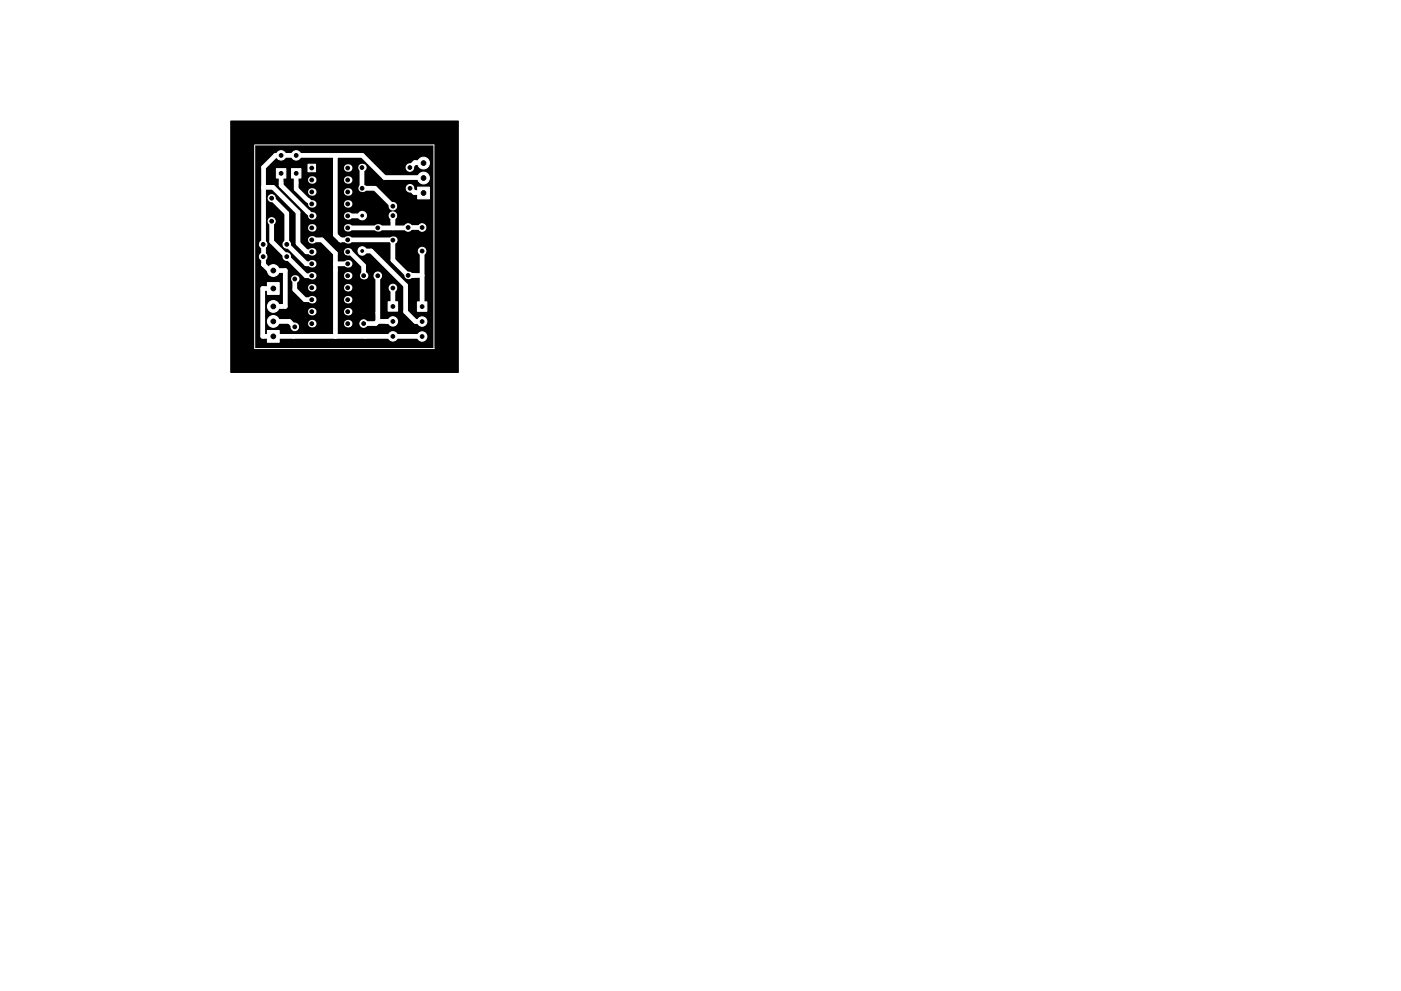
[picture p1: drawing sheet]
<svg xmlns="http://www.w3.org/2000/svg" width="297mm" height="210mm" viewBox="0 0 297 210" stroke-linecap="round" stroke-linejoin="round" font-family="sans-serif">
<path d="M48.9 25.7h48.3v53.3h-48.3z" fill="#000" stroke="#000" stroke-width=".21"/>
<path d="M54 30.8v43.1h38.1M54 30.7h38v43.2" fill="none" stroke="#fff" stroke-width=".21"/>
<g fill="#fff" stroke="#fff" stroke-width=".21">
<circle cx="89.5" cy="48.3" r=".8"/>
<circle cx="89.5" cy="53.3" r=".8"/>
<circle cx="77.1" cy="68.6" r=".8"/>
</g>
<circle cx="77.1" cy="58.5" r=".8" fill="#fff"/>
<g fill="#fff" stroke="#fff" stroke-width=".21">
<path d="M56.7 60h2.5v2.5h-2.5z"/>
<path d="M56.7 70.1h2.5v2.5h-2.5z"/>
<circle cx="58" cy="57.4" r="1.25"/>
<circle cx="58" cy="68.2" r="1.25"/>
<circle cx="58" cy="65" r="1.25"/>
</g>
<circle cx="62.5" cy="59.2" r=".8" fill="#fff"/>
<g fill="#fff" stroke="#fff" stroke-width=".21">
<circle cx="62.5" cy="69.3" r=".8"/>
<circle cx="80.1" cy="58.5" r=".8"/>
</g>
<g fill="#fff">
<circle cx="80.1" cy="48.3" r=".8"/>
<circle cx="86.5" cy="58.4" r=".8"/>
</g>
<g fill="#fff" stroke="#fff" stroke-width=".21">
<circle cx="86.5" cy="48.3" r=".8"/>
<circle cx="83.3" cy="61.1" r=".8"/>
</g>
<g fill="#fff">
<circle cx="83.3" cy="50.9" r=".8"/>
<circle cx="76.8" cy="39.9" r=".8"/>
</g>
<g fill="#fff" stroke="#fff" stroke-width=".21">
<circle cx="86.9" cy="39.9" r=".8"/>
<circle cx="86.9" cy="35.5" r=".8"/>
</g>
<circle cx="76.7" cy="35.5" r=".8" fill="#fff"/>
<g fill="#fff" stroke="#fff" stroke-width=".21">
<path d="M88.6 39.7h2.4v2.5h-2.4z"/>
<path d="M88.5 64h2v2h-2z"/>
<path d="M82.3 64h2v2h-2z"/>
<path d="M58.6 35.8h2v2h-2z"/>
<path d="M61.8 35.8h2v2h-2z"/>
<path d="M65.3 34.8h1.6v1.6h-1.6z"/>
<circle cx="89.8" cy="37.8" r="1.25"/>
<circle cx="89.8" cy="34.6" r="1.25"/>
<circle cx="60.8" cy="51.8" r=".8"/>
<circle cx="55.8" cy="51.8" r=".8"/>
<circle cx="60.8" cy="54.4" r=".8"/>
<circle cx="55.8" cy="54.4" r=".8"/>
<circle cx="83.3" cy="43.7" r=".8"/>
<circle cx="83.3" cy="45.7" r=".8"/>
<circle cx="89.5" cy="68.2" r="1"/>
<circle cx="89.5" cy="71.4" r="1"/>
<circle cx="83.3" cy="71.4" r="1"/>
<circle cx="83.3" cy="68.2" r="1"/>
<circle cx="59.6" cy="33" r="1"/>
<circle cx="62.8" cy="33" r="1"/>
</g>
<g fill="#fff">
<circle cx="73.7" cy="68.7" r=".8"/>
<circle cx="66.1" cy="38.2" r=".8"/>
<circle cx="73.7" cy="66.1" r=".8"/>
<circle cx="66.1" cy="40.7" r=".8"/>
<circle cx="73.7" cy="63.6" r=".8"/>
<circle cx="66.1" cy="43.3" r=".8"/>
<circle cx="73.7" cy="61" r=".8"/>
<circle cx="66.1" cy="45.8" r=".8"/>
<circle cx="73.7" cy="58.5" r=".8"/>
<circle cx="66.1" cy="48.3" r=".8"/>
<circle cx="73.7" cy="56" r=".8"/>
<circle cx="66.1" cy="50.9" r=".8"/>
<circle cx="73.7" cy="53.4" r=".8"/>
<circle cx="66.1" cy="53.4" r=".8"/>
<circle cx="73.7" cy="50.9" r=".8"/>
<circle cx="66.1" cy="56" r=".8"/>
<circle cx="73.7" cy="48.3" r=".8"/>
<circle cx="66.1" cy="58.5" r=".8"/>
<circle cx="73.7" cy="45.8" r=".8"/>
<circle cx="66.1" cy="61" r=".8"/>
<circle cx="73.7" cy="43.3" r=".8"/>
<circle cx="66.1" cy="63.6" r=".8"/>
<circle cx="73.7" cy="40.7" r=".8"/>
<circle cx="66.1" cy="66.1" r=".8"/>
<circle cx="73.7" cy="38.2" r=".8"/>
<circle cx="66.1" cy="68.7" r=".8"/>
<circle cx="73.7" cy="35.6" r=".8"/>
</g>
<g fill="#fff" stroke="#fff" stroke-width=".21">
<circle cx="57.6" cy="42" r=".75"/>
<circle cx="57.6" cy="46.9" r=".75"/>
<circle cx="76.8" cy="45.7" r=".9"/>
<circle cx="76.8" cy="53.2" r=".9"/>
</g>
<g fill="none" stroke="#fff" stroke-width="1">
<path d="M55.9 39.7h2l5.3 5.3v6.6l1.8 1.8h1.1M59.6 36.8v2.5l6.5 6.5M62.8 36.8v3.3l2.4 2.4M71.2 33.3l-.1 16.5 1.1 1.1h11l.1 4.3 3.2 3.2h3M76.7 35.5v4.4h2.8l3.8 3.8M86.9 39.9l.9 .9h2.5M90.3 37.7h-8.8l-4.7-4.7h-18.4l-2.5 2.5v20.6l1.2 1.3M90.3 34.5h-2.3l-1.1 1M57.6 42l3.2 3.2v6.6l4.1 4.2h1.2M57.6 46.9v4.3l7.3 7.3h1.2M58 57.4h2.5v7.6h-2.5M62.5 59.2v2.2l2.1 2.2h1.5"/>
<path d="M65.3 42.5l.8 .8M66.1 50.9h2.1l2.9 2.9v17.6M71.1 55.9l2.6 .1M73.7 53.4h.5l2.9 3v2.1M76.8 45.7l-3.1 .1M76.8 53.2h1.9l7.3 7.4v5.5l2.1 2.1h1.4M80.1 58.5v9.7M83.3 45.7v2.6M89.5 53.3l.1 11.7M89.5 48.3h-15.8M58 61.2h-2.3v10.2h33.8M58 68.2h3.3l1.2 1.1"/>
<path d="M80.1 68.2h3.2M80.1 68.2l-.5 .4h-2.5M83.3 61.1v3.9"/>
</g>
<g fill="#000" stroke="#000" stroke-width=".21">
<circle cx="59.6" cy="36.8" r=".4"/>
<circle cx="59.6" cy="33" r=".4"/>
<circle cx="62.8" cy="36.8" r=".4"/>
<circle cx="62.8" cy="33" r=".4"/>
<circle cx="66.1" cy="35.6" r=".4"/>
<circle cx="66.1" cy="38.2" r=".4"/>
<circle cx="73.7" cy="38.2" r=".4"/>
<circle cx="73.7" cy="35.6" r=".4"/>
<circle cx="76.7" cy="35.5" r=".4"/>
<circle cx="76.8" cy="39.9" r=".4"/>
<circle cx="86.9" cy="35.5" r=".4"/>
<circle cx="86.9" cy="39.9" r=".4"/>
<circle cx="89.8" cy="37.8" r=".5"/>
<circle cx="89.8" cy="34.6" r=".5"/>
<circle cx="55.8" cy="51.8" r=".4"/>
<circle cx="55.8" cy="54.4" r=".4"/>
<circle cx="57.6" cy="46.9" r=".4"/>
<circle cx="57.6" cy="42" r=".4"/>
<circle cx="58" cy="57.4" r=".5"/>
<circle cx="60.8" cy="51.8" r=".4"/>
<circle cx="60.8" cy="54.4" r=".4"/>
<circle cx="62.5" cy="59.2" r=".4"/>
<circle cx="66.1" cy="53.4" r=".4"/>
<circle cx="66.1" cy="58.5" r=".4"/>
<circle cx="66.1" cy="50.9" r=".4"/>
<circle cx="66.1" cy="45.8" r=".4"/>
<circle cx="66.1" cy="48.3" r=".4"/>
<circle cx="66.1" cy="56" r=".4"/>
<circle cx="66.1" cy="43.3" r=".4"/>
<circle cx="66.1" cy="40.7" r=".4"/>
<circle cx="73.7" cy="48.3" r=".4"/>
<circle cx="73.7" cy="45.8" r=".4"/>
<circle cx="73.7" cy="40.7" r=".4"/>
<circle cx="73.7" cy="58.5" r=".4"/>
<circle cx="73.7" cy="56" r=".4"/>
<circle cx="73.7" cy="43.3" r=".4"/>
<circle cx="73.7" cy="50.9" r=".4"/>
<circle cx="73.7" cy="53.4" r=".4"/>
<circle cx="76.8" cy="45.7" r=".3"/>
<circle cx="76.8" cy="53.2" r=".3"/>
<circle cx="77.1" cy="58.5" r=".4"/>
<circle cx="80.1" cy="58.5" r=".4"/>
<circle cx="80.1" cy="48.3" r=".4"/>
<circle cx="83.3" cy="43.7" r=".4"/>
<circle cx="83.3" cy="50.9" r=".4"/>
<circle cx="83.3" cy="45.7" r=".4"/>
<circle cx="86.5" cy="58.4" r=".4"/>
<circle cx="86.5" cy="48.3" r=".4"/>
<circle cx="89.5" cy="48.3" r=".4"/>
<circle cx="89.5" cy="53.3" r=".4"/>
<circle cx="89.8" cy="40.9" r=".5"/>
<circle cx="58" cy="65" r=".5"/>
<circle cx="58" cy="68.2" r=".5"/>
<circle cx="58" cy="71.4" r=".5"/>
<circle cx="58" cy="61.2" r=".5"/>
<circle cx="62.5" cy="69.3" r=".4"/>
<circle cx="66.1" cy="63.6" r=".4"/>
<circle cx="66.1" cy="61" r=".4"/>
<circle cx="66.1" cy="68.7" r=".4"/>
<circle cx="66.1" cy="66.1" r=".4"/>
<circle cx="73.7" cy="66.1" r=".4"/>
<circle cx="73.7" cy="63.6" r=".4"/>
<circle cx="73.7" cy="61" r=".4"/>
<circle cx="73.7" cy="68.7" r=".4"/>
<circle cx="77.1" cy="68.6" r=".4"/>
<circle cx="83.3" cy="68.2" r=".4"/>
<circle cx="83.3" cy="71.4" r=".4"/>
<circle cx="83.3" cy="65" r=".4"/>
<circle cx="83.3" cy="61.1" r=".4"/>
<circle cx="89.5" cy="68.2" r=".4"/>
<circle cx="89.5" cy="65" r=".4"/>
<circle cx="89.5" cy="71.4" r=".4"/>
</g>
</svg>
